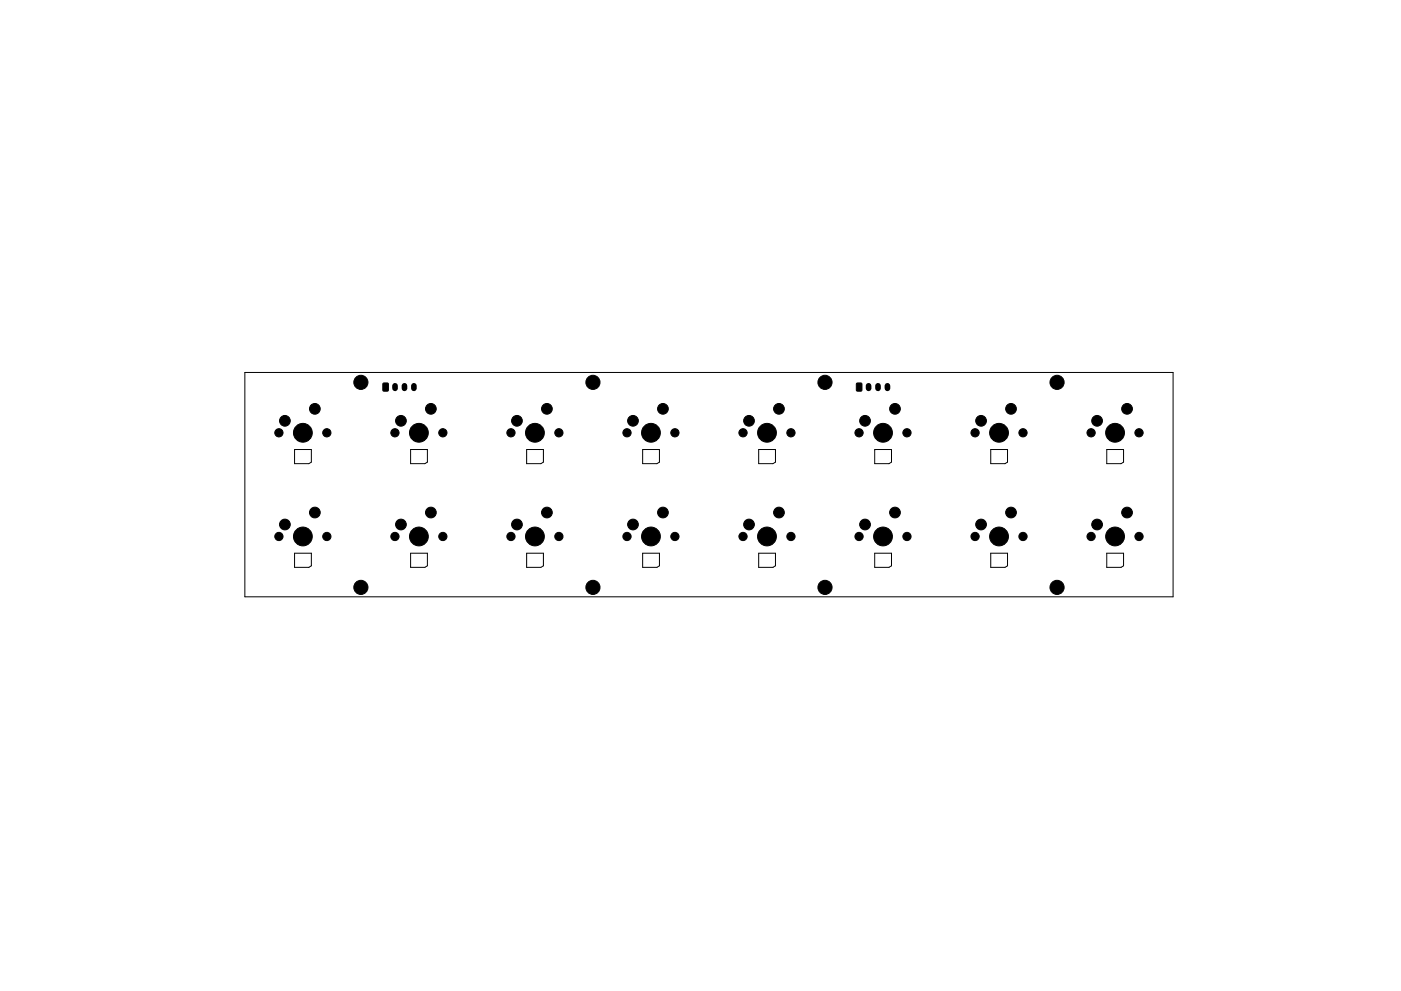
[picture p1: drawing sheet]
<svg xmlns="http://www.w3.org/2000/svg" width="297mm" height="210mm" viewBox="0 0 297 210" stroke-linecap="round" stroke-linejoin="round" font-family="sans-serif">
<g fill="none" stroke="#000" stroke-width=".21">
<path d="M51.9 79h196.8v47.6h-196.8zM62.5 95.4h3.5v2.6l-.5 .4h-3zM87.1 95.4h3.5v2.6l-.5 .4h-3zM111.7 95.4h3.5v2.6l-.5 .4h-3zM136.3 95.4h3.5v2.6l-.5 .4h-3zM160.9 95.4h3.5v2.6l-.5 .4h-3zM185.5 95.4h3.5v2.6l-.5 .4h-3zM210.1 95.4h3.5v2.6l-.5 .4h-3zM234.7 95.4h3.5v2.6l-.5 .4h-3zM62.5 117.4h3.5v2.6l-.5 .4h-3zM87.1 117.4h3.5v2.6l-.5 .4h-3zM111.7 117.4h3.5v2.6l-.5 .4h-3z"/>
<path d="M136.3 117.4h3.5v2.6l-.5 .4h-3zM160.9 117.4h3.5v2.6l-.5 .4h-3zM185.5 117.4h3.5v2.6l-.5 .4h-3zM210.1 117.4h3.5v2.6l-.5 .4h-3zM234.7 117.4h3.5v2.6l-.5 .4h-3z"/>
</g>
<g fill="#000" stroke="#000" stroke-width=".21">
<path d="M81.2 81.3l.9-.1 .2 .2 .1 1.3-.2 .3h-.8l-.2-.2zM181.6 81.3l.9-.1 .2 .2 .1 1.3-.2 .3h-.8l-.2-.2z"/>
<circle cx="59.1" cy="91.8" r=".87"/>
<circle cx="60.4" cy="89.3" r="1.14"/>
<circle cx="64.2" cy="91.8" r="1.99"/>
<circle cx="66.8" cy="86.7" r="1.14"/>
<circle cx="69.3" cy="91.8" r=".87"/>
<circle cx="76.5" cy="81.1" r="1.5"/>
<circle cx="83.7" cy="91.8" r=".87"/>
<circle cx="85" cy="89.3" r="1.14"/>
<circle cx="88.8" cy="91.8" r="1.99"/>
<circle cx="91.4" cy="86.7" r="1.14"/>
<circle cx="93.9" cy="91.8" r=".87"/>
<circle cx="108.3" cy="91.8" r=".87"/>
<circle cx="109.6" cy="89.3" r="1.14"/>
<circle cx="113.4" cy="91.8" r="1.99"/>
<circle cx="116" cy="86.7" r="1.14"/>
<circle cx="118.5" cy="91.8" r=".87"/>
<circle cx="125.7" cy="81.1" r="1.5"/>
<circle cx="132.9" cy="91.8" r=".87"/>
<circle cx="134.2" cy="89.3" r="1.14"/>
<circle cx="138" cy="91.8" r="1.99"/>
<circle cx="140.6" cy="86.7" r="1.14"/>
<circle cx="143.1" cy="91.8" r=".87"/>
<circle cx="157.5" cy="91.8" r=".87"/>
<circle cx="158.8" cy="89.3" r="1.14"/>
<circle cx="162.6" cy="91.8" r="1.99"/>
<circle cx="165.2" cy="86.7" r="1.14"/>
<circle cx="167.7" cy="91.8" r=".87"/>
<circle cx="174.9" cy="81.1" r="1.5"/>
<circle cx="182.1" cy="91.8" r=".87"/>
<circle cx="183.4" cy="89.3" r="1.14"/>
<circle cx="187.2" cy="91.8" r="1.99"/>
<circle cx="189.8" cy="86.7" r="1.14"/>
<circle cx="192.3" cy="91.8" r=".87"/>
<circle cx="206.7" cy="91.8" r=".87"/>
<circle cx="208" cy="89.3" r="1.14"/>
<circle cx="211.8" cy="91.8" r="1.99"/>
<circle cx="214.4" cy="86.7" r="1.14"/>
<circle cx="216.9" cy="91.8" r=".87"/>
<circle cx="224.1" cy="81.1" r="1.5"/>
<circle cx="231.3" cy="91.8" r=".87"/>
<circle cx="232.6" cy="89.3" r="1.14"/>
<circle cx="236.4" cy="91.8" r="1.99"/>
<circle cx="239" cy="86.7" r="1.14"/>
<circle cx="241.5" cy="91.8" r=".87"/>
<circle cx="59.1" cy="113.8" r=".87"/>
<circle cx="60.4" cy="111.3" r="1.14"/>
<circle cx="64.2" cy="113.8" r="1.99"/>
<circle cx="66.8" cy="108.7" r="1.14"/>
<circle cx="69.3" cy="113.8" r=".87"/>
<circle cx="83.7" cy="113.8" r=".87"/>
<circle cx="85" cy="111.3" r="1.14"/>
<circle cx="88.8" cy="113.8" r="1.99"/>
<circle cx="91.4" cy="108.7" r="1.14"/>
<circle cx="93.9" cy="113.8" r=".87"/>
<circle cx="108.3" cy="113.8" r=".87"/>
<circle cx="109.6" cy="111.3" r="1.14"/>
<circle cx="113.4" cy="113.8" r="1.99"/>
<circle cx="116" cy="108.7" r="1.14"/>
<circle cx="118.5" cy="113.8" r=".87"/>
<circle cx="132.9" cy="113.8" r=".87"/>
<circle cx="134.2" cy="111.3" r="1.14"/>
<circle cx="138" cy="113.8" r="1.99"/>
<circle cx="140.6" cy="108.7" r="1.14"/>
<circle cx="143.1" cy="113.8" r=".87"/>
<circle cx="157.5" cy="113.8" r=".87"/>
<circle cx="158.8" cy="111.3" r="1.14"/>
<circle cx="162.6" cy="113.8" r="1.99"/>
<circle cx="165.2" cy="108.7" r="1.14"/>
<circle cx="167.7" cy="113.8" r=".87"/>
<circle cx="182.1" cy="113.8" r=".87"/>
<circle cx="183.4" cy="111.3" r="1.14"/>
<circle cx="187.2" cy="113.8" r="1.99"/>
<circle cx="189.8" cy="108.7" r="1.14"/>
<circle cx="192.3" cy="113.8" r=".87"/>
<circle cx="206.7" cy="113.8" r=".87"/>
<circle cx="208" cy="111.3" r="1.14"/>
<circle cx="211.8" cy="113.8" r="1.99"/>
<circle cx="214.4" cy="108.7" r="1.14"/>
<circle cx="216.9" cy="113.8" r=".87"/>
<circle cx="231.3" cy="113.8" r=".87"/>
<circle cx="232.6" cy="111.3" r="1.14"/>
<circle cx="236.4" cy="113.8" r="1.99"/>
<circle cx="239" cy="108.7" r="1.14"/>
<circle cx="241.5" cy="113.8" r=".87"/>
<circle cx="76.5" cy="124.6" r="1.5"/>
<circle cx="125.7" cy="124.6" r="1.5"/>
<circle cx="174.9" cy="124.6" r="1.5"/>
<circle cx="224.1" cy="124.6" r="1.5"/>
</g>
<path d="M83.8 81.8v.6M85.8 81.8v.6M87.8 81.8v.6M184.2 81.8v.6M186.2 81.8v.6M188.2 81.8v.6" fill="none" stroke="#000" stroke-width="1.2"/>
</svg>
